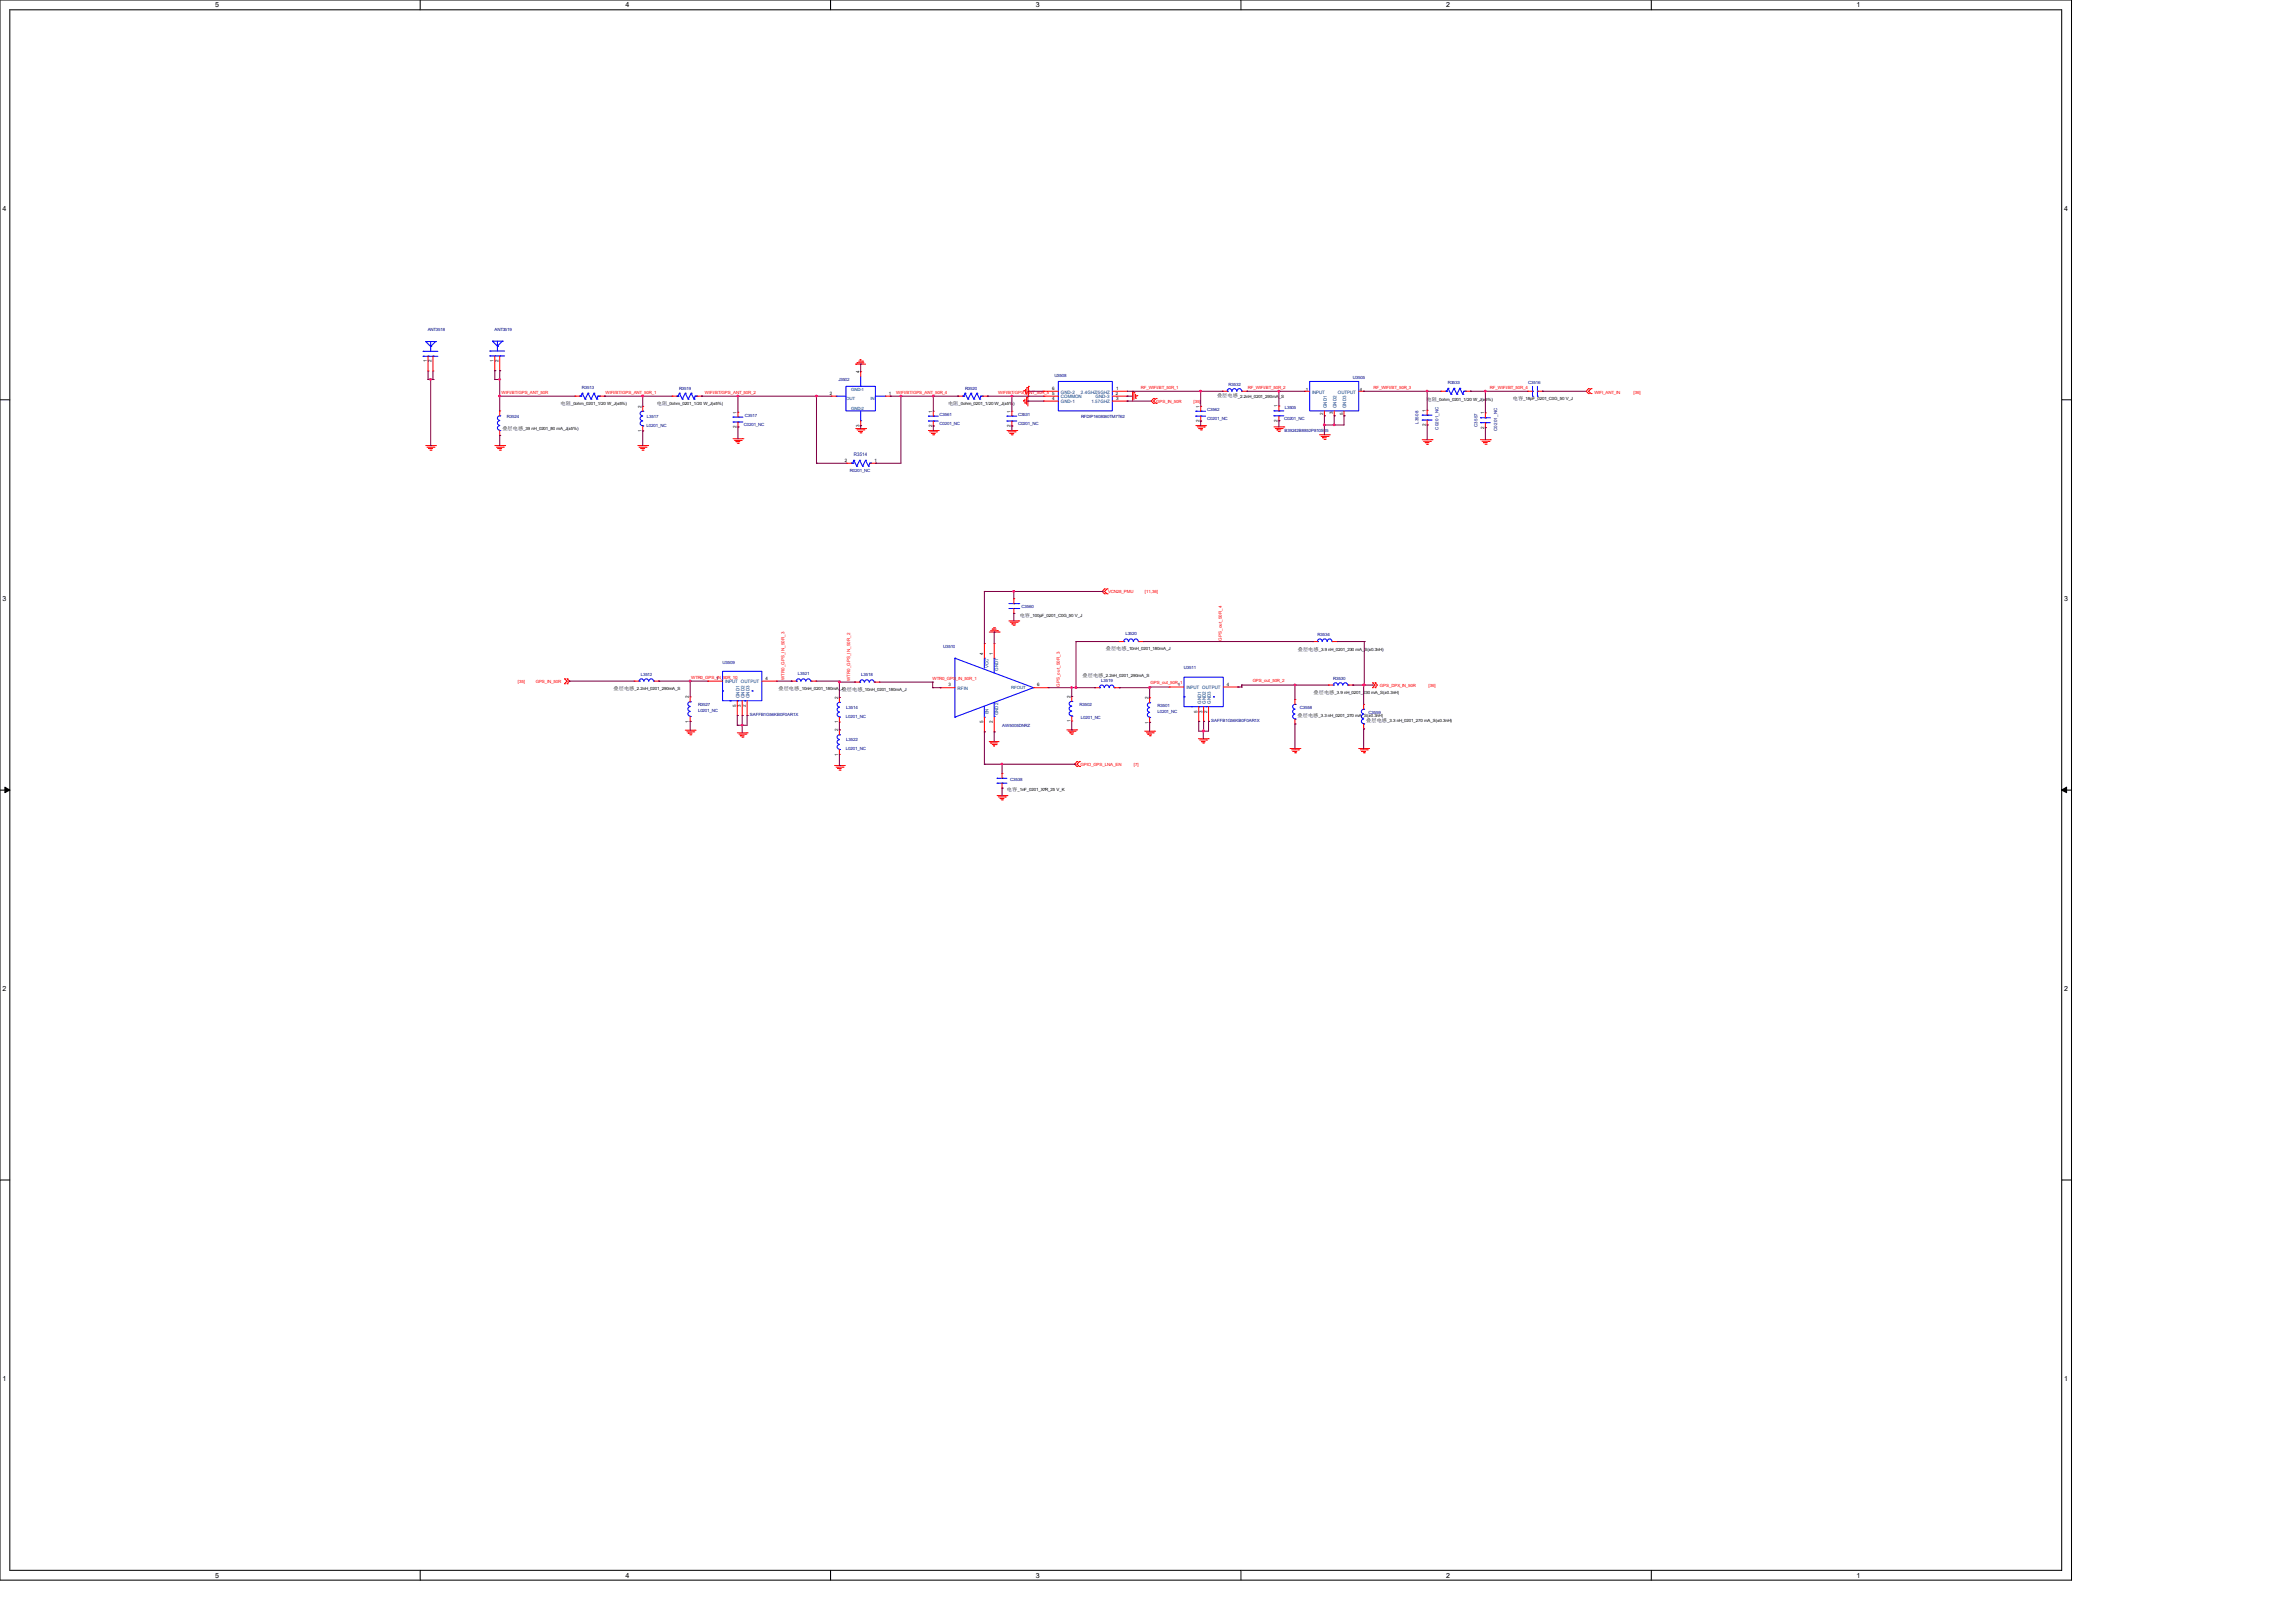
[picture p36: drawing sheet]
<svg xmlns="http://www.w3.org/2000/svg" width="297mm" height="210mm" viewBox="0 0 297 210" stroke-linecap="round" stroke-linejoin="round" font-family="sans-serif">
<defs><g id="words">
<g font-size=".9">
<text x="27.8" y=".9">5</text>
<text x="80.9" y=".9">4</text>
<text x="134" y=".9">3</text>
<text x="187.1" y=".9">2</text>
<text x="240.2" y=".9">1</text>
<text x=".3" y="27.3">4</text>
<text x="267" y="27.3">4</text>
<text x=".3" y="77.8">3</text>
<text x="267" y="77.8">3</text>
<text x=".3" y="128.3">2</text>
<text x="267" y="128.3">2</text>
<text x=".3" y="178.7">1</text>
<text x="267" y="178.7">1</text>
<text x="27.8" y="204.1">5</text>
<text x="80.9" y="204.1">4</text>
<text x="134" y="204.1">3</text>
<text x="187.1" y="204.1">2</text>
<text x="240.2" y="204.1">1</text>
</g>
<g font-size=".6">
<text x="55.2" y="46.9" transform="rotate(-90 55.2 46.9)">1</text>
<text x="55.8" y="46.9" transform="rotate(-90 55.8 46.9)">2</text>
<text x="63.8" y="46.9" transform="rotate(-90 63.8 46.9)">1</text>
<text x="64.5" y="46.9" transform="rotate(-90 64.5 46.9)">2</text>
<text x="72.5" y="52.5">电阻</text>
<text x="73.9" y="52.5">_0ohm_0201_1/20 W_J(±5%)</text>
<text x="83" y="52.7" transform="rotate(-90 83 52.7)">2</text>
<text x="85" y="52.5">电阻</text>
<text x="86.3" y="52.5">_0ohm_0201_1/20 W_J(±5%)</text>
<text x="95.3" y="53.5" transform="rotate(-90 95.3 53.5)">1</text>
<text x="107.4" y="51.1">2</text>
<text x="111.2" y="48.3" transform="rotate(-90 111.2 48.3)">4</text>
<text x="115" y="51.1">1</text>
<text x="120.6" y="53.4" transform="rotate(-90 120.6 53.4)">1</text>
<text x="122.6" y="52.5">电阻</text>
<text x="124" y="52.5">_0ohm_0201_1/20 W_J(±5%)</text>
<text x="130.7" y="53.4" transform="rotate(-90 130.7 53.4)">1</text>
<text x="136.1" y="51.7">4</text>
<text x="136.1" y="51.1">5</text>
<text x="136.1" y="50.5">6</text>
<text x="144.4" y="51.1">2</text>
<text x="144.4" y="51.7">3</text>
<text x="144.4" y="50.5">1</text>
<text x="155.2" y="52.7" transform="rotate(-90 155.2 52.7)">1</text>
<text x="157.4" y="51.4">叠层电感</text>
<text x="160.1" y="51.4">_2.2nH_0201_290mA_S</text>
<text x="165.3" y="52.7" transform="rotate(-90 165.3 52.7)">1</text>
<text x="168.9" y="50.5">1</text>
<text x="171.2" y="53.7" transform="rotate(-90 171.2 53.7)">2</text>
<text x="172.4" y="53.6" transform="rotate(-90 172.4 53.6)">3</text>
<text x="173.7" y="53.7" transform="rotate(-90 173.7 53.7)">5</text>
<text x="175.9" y="50.5">4</text>
<text x="184.4" y="53.3" transform="rotate(-90 184.4 53.3)">1</text>
<text x="184.5" y="51.9">电阻</text>
<text x="185.9" y="51.9">_0ohm_0201_1/20 W_J(±5%)</text>
<text x="192" y="53.6" transform="rotate(-90 192 53.6)">1</text>
<text x="195.7" y="51.8">电容</text>
<text x="197.1" y="51.8">_18pF_0201_C0G_50 V_J</text>
<text x="65" y="55.6">叠层电感</text>
<text x="67.7" y="55.6">_39 nH_0201_80 mA_J(±5%)</text>
<text x="83" y="55.9" transform="rotate(-90 83 55.9)">1</text>
<text x="95.3" y="55.4" transform="rotate(-90 95.3 55.4)">2</text>
<text x="109.3" y="59.8">2</text>
<text x="111.2" y="55.2" transform="rotate(-90 111.2 55.2)">3</text>
<text x="113.1" y="59.8">1</text>
<text x="120.6" y="55.3" transform="rotate(-90 120.6 55.3)">2</text>
<text x="130.7" y="55.3" transform="rotate(-90 130.7 55.3)">2</text>
<text x="155.2" y="54.7" transform="rotate(-90 155.2 54.7)">2</text>
<text x="165.3" y="54.6" transform="rotate(-90 165.3 54.6)">2</text>
<text x="184.4" y="55.2" transform="rotate(-90 184.4 55.2)">2</text>
<text x="192" y="55.5" transform="rotate(-90 192 55.5)">2</text>
<text x="131.9" y="79.8">电容</text>
<text x="133.3" y="79.8">_100pF_0201_C0G_50 V_J</text>
<text x="79.4" y="89.3">叠层电感</text>
<text x="82.1" y="89.3">_2.2nH_0201_290mA_S</text>
<text x="92.7" y="88">1</text>
<text x="99" y="88">4</text>
<text x="100.7" y="89.3">叠层电感</text>
<text x="103.4" y="89.3">_10nH_0201_180mA_J</text>
<text x="108.9" y="89.4">叠层电感</text>
<text x="111.6" y="89.4">_10nH_0201_180mA_J</text>
<text x="122.7" y="88.8">3</text>
<text x="127.2" y="84.7" transform="rotate(-90 127.2 84.7)">4</text>
<text x="128.4" y="84.7" transform="rotate(-90 128.4 84.7)">1</text>
<text x="134.2" y="88.8">6</text>
<text x="140" y="87.5">叠层电感</text>
<text x="142.7" y="87.6">_2.2nH_0201_290mA_S</text>
<text x="143" y="84.1">叠层电感</text>
<text x="145.7" y="84.1">_10nH_0201_180mA_J</text>
<text x="152.3" y="88.7">1</text>
<text x="158.7" y="88.7">4</text>
<text x="167.9" y="84.2">叠层电感</text>
<text x="169.9" y="89.8">叠层电感</text>
<text x="170.6" y="84.2">_3.9 nH_0201_230 mA_S(±0.3nH)</text>
<text x="172.6" y="89.8">_3.9 nH_0201_230 mA_S(±0.3nH)</text>
<text x="89.1" y="93.5" transform="rotate(-90 89.1 93.5)">1</text>
<text x="89.1" y="90.3" transform="rotate(-90 89.1 90.3)">2</text>
<text x="95.2" y="91.5" transform="rotate(-90 95.2 91.5)">5</text>
<text x="95.8" y="91.5" transform="rotate(-90 95.8 91.5)">3</text>
<text x="96.5" y="91.5" transform="rotate(-90 96.5 91.5)">2</text>
<text x="108.4" y="94.6" transform="rotate(-90 108.4 94.6)">2</text>
<text x="108.4" y="93.6" transform="rotate(-90 108.4 93.6)">1</text>
<text x="108.4" y="90.4" transform="rotate(-90 108.4 90.4)">2</text>
<text x="127.2" y="93.6" transform="rotate(-90 127.2 93.6)">5</text>
<text x="128.4" y="93.6" transform="rotate(-90 128.4 93.6)">2</text>
<text x="138.5" y="93.5" transform="rotate(-90 138.5 93.5)">1</text>
<text x="138.5" y="90.3" transform="rotate(-90 138.5 90.3)">2</text>
<text x="148.5" y="93.6" transform="rotate(-90 148.5 93.6)">1</text>
<text x="148.5" y="90.5" transform="rotate(-90 148.5 90.5)">2</text>
<text x="154.9" y="92.2" transform="rotate(-90 154.9 92.2)">5</text>
<text x="155.5" y="92.2" transform="rotate(-90 155.5 92.2)">3</text>
<text x="156.2" y="92.2" transform="rotate(-90 156.2 92.2)">2</text>
<text x="167.9" y="92.8">叠层电感</text>
<text x="170.6" y="92.8">_3.3 nH_0201_270 mA_S(±0.3nH)</text>
<text x="176.7" y="93.4">叠层电感</text>
<text x="179.4" y="93.4">_3.3 nH_0201_270 mA_S(±0.3nH)</text>
<text x="108.4" y="97.8" transform="rotate(-90 108.4 97.8)">1</text>
<text x="130.3" y="102.4">电容</text>
<text x="131.6" y="102.4">_1nF_0201_X7R_25 V_K</text>
</g>
<g font-size=".6" fill="#000080">
<text x="55.3" y="42.8">ANT3518</text>
<text x="64" y="42.8">ANT3519</text>
<text x="75.3" y="50.3">R3513</text>
<text x="87.8" y="50.4">R3519</text>
<text x="96.3" y="54">C3517</text>
<text x="108.5" y="49.3">J3502</text>
<text x="121.5" y="53.9">C3561</text>
<text x="124.8" y="50.5">R3520</text>
<text x="131.7" y="53.9">C3531</text>
<text x="136.4" y="48.8">U3508</text>
<text x="156.2" y="53.2">C3562</text>
<text x="158.9" y="49.9">R3532</text>
<text x="166.2" y="53">L3505</text>
<text x="175" y="49.1">U3505</text>
<text x="187.3" y="49.7">R3533</text>
<text x="197.7" y="49.7">C3516</text>
<text x="65.6" y="54.1">R3524</text>
<text x="83.6" y="55.3">L0201_NC</text>
<text x="83.7" y="54.1">L3517</text>
<text x="96.2" y="55.2">C0201_NC</text>
<text x="110.4" y="59">R3514</text>
<text x="121.5" y="55">C0201_NC</text>
<text x="131.7" y="55">C0201_NC</text>
<text x="139.8" y="54.1">RFDIP1608060TM7T62</text>
<text x="156.2" y="54.4">C0201_NC</text>
<text x="166.1" y="54.4">C0201_NC</text>
<text x="166.2" y="55.9">B39242B8852P810S05</text>
<text x="183.5" y="54.9" transform="rotate(-90 183.5 54.9)">L3508</text>
<text x="186.1" y="55.6" transform="rotate(-90 186.1 55.6)">C0201_NC</text>
<text x="191.1" y="55.2" transform="rotate(-90 191.1 55.2)">C3557</text>
<text x="193.7" y="55.8" transform="rotate(-90 193.7 55.8)">C0201_NC</text>
<text x="109.9" y="61.1">R0201_NC</text>
<text x="122" y="83.8">U3510</text>
<text x="132.2" y="78.7">C3560</text>
<text x="145.6" y="82.2">L3520</text>
<text x="170.4" y="82.3">R3534</text>
<text x="82.9" y="87.4">L3512</text>
<text x="93.5" y="85.9">U3509</text>
<text x="103.2" y="87.4">L3521</text>
<text x="111.4" y="87.5">L3518</text>
<text x="142.4" y="88.3">L3519</text>
<text x="153.2" y="86.6">U3511</text>
<text x="172.5" y="87.9">R3530</text>
<text x="90.3" y="91.4">R3527</text>
<text x="90.3" y="92.1">L0201_NC</text>
<text x="97" y="92.7">SAFFB1G56KB0F0AR1X</text>
<text x="109.4" y="92.9">L0201_NC</text>
<text x="109.5" y="91.7">L3514</text>
<text x="109.5" y="95.9">L3522</text>
<text x="129.7" y="94.1">AW5005DNRZ</text>
<text x="139.7" y="91.3">R3502</text>
<text x="139.8" y="93">L0201_NC</text>
<text x="149.7" y="91.5">R3501</text>
<text x="149.7" y="92.3">L0201_NC</text>
<text x="156.7" y="93.4">SAFFB1G56KB0F0AR1X</text>
<text x="168.1" y="91.7">C3558</text>
<text x="177" y="92.3">C3559</text>
<text x="109.4" y="97">L0201_NC</text>
<text x="130.7" y="101.1">C3538</text>
</g>
<g font-size=".6" fill="#f00">
<text x="64.9" y="50.9">WIFI/BT/GPS_ANT_50R</text>
<text x="78.3" y="50.9">WIFI/BT/GPS_ANT_50R_1</text>
<text x="91.2" y="50.9">WIFI/BT/GPS_ANT_50R_2</text>
<text x="115.9" y="50.9">WIFI/BT/GPS_ANT_50R_4</text>
<text x="129.1" y="50.9">WIFI/BT/GPS_ANT_50R_5</text>
<text x="147.6" y="50.3">RF_WIFI/BT_50R_1</text>
<text x="149.6" y="52.1">GPS_IN_50R</text>
<text x="154.4" y="52.1">[35]</text>
<text x="161.4" y="50.3">RF_WIFI/BT_50R_2</text>
<text x="177.7" y="50.3">RF_WIFI/BT_50R_3</text>
<text x="192.7" y="50.3">RF_WIFI/BT_50R_4</text>
<text x="206.2" y="50.9">WIFI_ANT_IN</text>
<text x="211.3" y="50.9">[36]</text>
<text x="143.3" y="76.8">VCN28_PMU</text>
<text x="148.1" y="76.8">[11,36]</text>
<text x="158" y="82.9" transform="rotate(-90 158 82.9)">GPS_out_50R_4</text>
<text x="67" y="88.4">[35]</text>
<text x="69.3" y="88.4">GPS_IN_50R</text>
<text x="89.4" y="87.8">WTR0_GPS_IN_50R_10</text>
<text x="101.5" y="88" transform="rotate(-90 101.5 88)">WTR0_GPS_IN_50R_3</text>
<text x="110" y="88.1" transform="rotate(-90 110 88.1)">WTR0_GPS_IN_50R_2</text>
<text x="120.6" y="87.9">WTR0_GPS_IN_50R_1</text>
<text x="137.1" y="88.9" transform="rotate(-90 137.1 88.9)">GPS_out_50R_3</text>
<text x="148.8" y="88.6">GPS_out_50R_1</text>
<text x="162" y="88.3">GPS_out_50R_2</text>
<text x="178.5" y="88.9">GPS_DPX_IN_50R</text>
<text x="184.8" y="88.9">[36]</text>
<text x="139.8" y="99.1">GPIO_GPS_LNA_EN</text>
<text x="146.7" y="99.1">[7]</text>
</g>
<g font-size=".6" fill="#004080">
<text x="109.5" y="51.8">OUT</text>
<text x="110.1" y="53.1">GND-2</text>
<text x="110.1" y="50.5">GND-1</text>
<text x="112.6" y="51.8">IN</text>
<text x="137.2" y="52.2">GND-1</text>
<text x="137.2" y="51.6">COMMON</text>
<text x="137.2" y="50.9">GND-2</text>
<text x="139.8" y="50.9">2.4GHZ/5GHZ</text>
<text x="141.2" y="52.2">1.57GHZ</text>
<text x="141.7" y="51.6">GND-3</text>
<text x="169.8" y="50.9">INPUT</text>
<text x="171.6" y="52.8" transform="rotate(-90 171.6 52.8)">GND1</text>
<text x="172.9" y="52.8" transform="rotate(-90 172.9 52.8)">GND2</text>
<text x="173.1" y="50.9">OUTPUT</text>
<text x="174.2" y="52.8" transform="rotate(-90 174.2 52.8)">GND3</text>
<text x="93.8" y="88.4">INPUT OUTPUT</text>
<text x="123.9" y="89.3">RFIN</text>
<text x="127.9" y="86.5" transform="rotate(-90 127.9 86.5)">VCC</text>
<text x="129.1" y="86.8" transform="rotate(-90 129.1 86.8)">GND1</text>
<text x="130.8" y="89.2">RFOUT</text>
<text x="153.5" y="89.2">INPUT OUTPUT</text>
<text x="95.7" y="90.3" transform="rotate(-90 95.7 90.3)">GND1</text>
<text x="96.3" y="90.3" transform="rotate(-90 96.3 90.3)">GND2</text>
<text x="96.9" y="90.3" transform="rotate(-90 96.9 90.3)">GND3</text>
<text x="127.9" y="92.5" transform="rotate(-90 127.9 92.5)">EN</text>
<text x="129.1" y="92.6" transform="rotate(-90 129.1 92.6)">GND2</text>
<text x="155.4" y="91.1" transform="rotate(-90 155.4 91.1)">GND1</text>
<text x="156" y="91.1" transform="rotate(-90 156 91.1)">GND2</text>
<text x="156.6" y="91.1" transform="rotate(-90 156.6 91.1)">GND3</text>
</g>
</g></defs>
<path d="M0 0h268v204.5h-268zM1.3 1.3h265.4v201.9h-265.4z" fill="none" stroke="#000" stroke-width=".13"/>
<g fill="#fff">
<path d="M27.8 .1h.5v1h-.5z"/>
<path d="M27.8 203.3h.5v1h-.5z"/>
</g>
<path d="M54.4 0v1.3M54.4 203.2v1.3" fill="none" stroke="#000" stroke-width=".13"/>
<g fill="#fff">
<path d="M80.9 .1h.5v1h-.5z"/>
<path d="M80.9 203.3h.5v1h-.5z"/>
</g>
<path d="M107.4 0v1.3M107.4 203.2v1.3" fill="none" stroke="#000" stroke-width=".13"/>
<g fill="#fff">
<path d="M134 .1h.5v1h-.5z"/>
<path d="M134 203.3h.5v1h-.5z"/>
</g>
<path d="M160.5 0v1.3M160.5 203.2v1.3" fill="none" stroke="#000" stroke-width=".13"/>
<g fill="#fff">
<path d="M187.1 .1h.5v1h-.5z"/>
<path d="M187.1 203.3h.5v1h-.5z"/>
</g>
<path d="M213.6 0v1.3M213.6 203.2v1.3" fill="none" stroke="#000" stroke-width=".13"/>
<g fill="#fff">
<path d="M240.2 .1h.5v1h-.5z"/>
<path d="M240.2 203.3h.5v1h-.5z"/>
<path d="M.3 26.5h.5v1h-.5z"/>
<path d="M267 26.5h.5v1h-.5z"/>
<path d="M.3 77h.5v1h-.5z"/>
<path d="M267 77h.5v1h-.5z"/>
</g>
<path d="M0 51.7h1.3M266.7 51.7h1.3" fill="none" stroke="#000" stroke-width=".13"/>
<g fill="#fff">
<path d="M.3 127.5h.5v1h-.5z"/>
<path d="M267 127.5h.5v1h-.5z"/>
</g>
<path d="M0 102.2h1.3M266.7 102.2h1.3" fill="none" stroke="#000" stroke-width=".13"/>
<path d="M.6 101.9l.7 .3-.7 .4zM266.7 102.2l.6-.3v.7z" fill="#000" stroke="#000" stroke-width=".13"/>
<g fill="#fff">
<path d="M.3 177.9h.5v1h-.5z"/>
<path d="M267 177.9h.5v1h-.5z"/>
</g>
<path d="M0 152.7h1.3M266.7 152.7h1.3" fill="none" stroke="#000" stroke-width=".13"/>
<g fill="none" stroke="#f00" stroke-width=".13">
<path d="M55.1 57.7h1.2M55.2 57.9h.9M55.4 48h.1M55.4 46.1v1.9M55.5 58h.1M55.5 58h.5M55.6 58.3h.2M55.8 58.3h.1M56 48h.1M56 46.1v1.9M56.1 57.9h.1M56.3 57.7h.1"/>
<path d="M64 57.7h1.3M64 48h.1M64 46.1v1.9M64.2 57.9h.9M64.4 58h.1M64.4 58h.5M64.6 58.3h.1M64.6 56.3h.1M64.6 53.2h.1M64.6 53.2v.6M64.6 55.7v.6M64.6 48h.1"/>
<path d="M64.6 46.1v1.9M64.7 58.3h.1M65.1 57.9h.1M65.3 57.7h.1M74.4 51.3h.1M74.4 51.3h.6M77.6 51.3h.6M78.2 51.3h.1M82.5 57.7h1.3M82.7 57.9h.9M82.9 58h.5M82.9 58h.1"/>
<path d="M83.1 58.3h.1M83.1 55.8h.1M83.1 52.6h.1M83.1 52.6v.6M83.1 55.1v.7M83.2 58.3h.1M83.6 57.9h.1M83.8 57.7h.1M87 51.3h.1M87 51.3h.6M90.1 51.3h.7M90.8 51.3h.1"/>
<path d="M94.8 56.8h1.3M95 57h.9M95.2 57.2h.1M95.2 57.2h.5M95.4 57.4h.1M95.5 53.3h.1M95.5 55.2h.1M95.5 53.3v.7M95.5 54.6v.6M95.5 57.4h.1M95.9 57h.1M96.1 56.8h.1"/>
<path d="M107.5 51.3h.1M107.5 51.3h.7M109.5 59.9h.6M109.5 59.9h.1M110.7 47.1h.1M110.7 55.5h1.3M110.7 47.1h1.3M110.9 46.9h.9M110.9 46.9h.1M110.9 55.6h.9M111.1 55.8h.1M111.1 46.7h.5"/>
<path d="M111.1 55.8h.5M111.3 46.6h.1M111.3 56h.1M111.3 55.1h.1M111.3 48.1h.1M111.3 48.1v.6M111.3 54.4v.7M111.4 56h.1M111.6 46.7h.1M111.8 55.6h.1M112 55.5h.1M112.6 59.9h.7"/>
<path d="M113.3 59.9h.1M114.5 51.3h.6M115.1 51.3h.1M120.1 55.7h1.3M120.3 55.9h.9M120.5 56.1h.1M120.5 56.1h.5M120.6 56.3h.2M120.7 53.2h.1M120.7 55.1h.1M120.7 53.2v.6M120.7 54.5v.6"/>
<path d="M120.8 56.3h.1M121.2 55.9h.1M121.4 55.7h.1M123.9 51.3h.1M123.9 51.3h.6M127.1 51.3h.6M127.7 51.3h.1M130.3 55.7h1.2M130.4 55.9h.9M130.6 56.1h.1M130.6 56.1h.5M130.8 56.3h.1"/>
<path d="M130.9 53.2h.1M130.9 55.1h.1M130.9 53.2v.6M130.9 54.5v.6M130.9 56.3h.1M131.3 55.9h.1M131.5 55.7h.1M132.4 51.8h.1M132.4 51.8v.1M132.5 50.5h.1M132.5 50.5v.2M132.6 52.2h.1"/>
<path d="M132.6 51.6v.6M132.7 50.9h.1M132.7 50.4v.5M132.8 51.4h.1M132.8 51.4v.9M132.8 50.2h.1M132.8 50.2v.9M133 51.3h.1M133 51.3v1.2M133.1 50h.1M133.1 50v1.3M135 50.6h1.9"/>
<path d="M135 51.3h1.9M135 51.9h1.9M135 51.9h.1M135 51.3h.1M135 50.6h.1M143.9 50.6h1.9M143.9 51.3h1.9M143.9 51.9h1.9M145.8 50.6h.1M145.8 51.3h.1M145.8 51.9h.1M146.5 50.6h.1"/>
<path d="M146.5 50.6v1.3M146.7 50.8h.1M146.7 50.8v.9M146.9 51.5h.1M146.9 51v.5M147.1 51.2h.1M147.1 51.2v.1M149.2 52.2h.1M149.2 51.6h.1M149.2 51.6l-.3 .3 .3 .3M149.6 51.6h.1M149.6 52.2h.1"/>
<path d="M149.6 51.6l-.4 .3 .4 .3M154.7 55.1h1.3M154.9 55.2h.9M155.1 55.5h.1M155.1 55.5h.5M155.3 55.6h.1M155.3 52.6h.1M155.3 54.5h.1M155.3 52.6v.6M155.3 53.8v.7M155.4 55.6h.1M155.8 55.2h.1"/>
<path d="M156 55.1h.1M158.1 50.6h.6M158.1 50.6h.1M160.7 50.6h.6M161.3 50.6h.1M164.8 55.2h1.3M165 55.5h.9M165.2 55.6h.1M165.2 55.6h.5M165.4 55.8h.1M165.4 52.5h.1M165.4 54.4h.1"/>
<path d="M165.4 52.5v.7M165.4 53.8v.6M165.5 55.8h.1M165.9 55.5h.1M166.1 55.2h.1M168.8 50.6h.6M168.8 50.6h.1M170.7 56.3h1.3M170.9 56.5h.9M171.1 56.6h.5M171.1 56.6h.1M171.3 56.9h.1"/>
<path d="M171.3 53.8h.1M171.3 53.2v.6M171.4 56.9h.1M171.8 56.5h.1M172 56.3h.1M172.6 53.8h.1M172.6 53.2v.6M173.9 53.8h.1M173.9 53.2v.6M175.8 50.6h.6M176.4 50.6h.1M184 56.9h1.3"/>
<path d="M184.1 57.1h.9M184.4 57.3h.1M184.4 57.3h.5M184.5 57.5h.2M184.6 53.1h.1M184.6 55h.1M184.6 53.1v.6M184.6 54.4v.6M184.7 57.5h.1M185 57.1h.1M185.3 56.9h.1M186.4 50.6h.6"/>
<path d="M186.4 50.6h.1M189.6 50.6h.6M190.2 50.6h.1M191.5 56.9h1.3M191.7 57.1h.9M191.9 57.3h.1M191.9 57.3h.5M192.1 57.5h.1M192.2 53.4h.1M192.2 55.3h.1M192.2 53.4v.7M192.2 54.7v.6"/>
<path d="M192.2 57.5h.1M192.6 57.1h.1M192.8 56.9h.1M197.6 50.6h.1M197.6 50.6h.6M198.9 50.6h.6M199.5 50.6h.1M205.5 50.3h.1M205.5 50.9h.1M205.5 50.3l-.3 .3 .3 .3M205.8 50.3l-.3 .3 .3 .3M205.8 50.9h.1"/>
<path d="M205.8 50.3h.1M131.1 79.4h.1M131.1 77.5h.1M131.1 77.5v.6M131.1 78.7v.7M142.9 76.2h.1M142.9 76.8h.1M142.9 76.2l-.3 .3 .3 .3M143.2 76.8h.1M143.2 76.2h.1M143.2 76.2l-.3 .3 .3 .3M73 88.5h.1"/>
<path d="M73 87.8h.1M73 87.8l.4 .3-.4 .4M73.4 87.8l.3 .3-.3 .4M73.4 87.8h.1M73.4 88.5h.1M82 88.1h.1M82 88.1h.7M84.6 88.1h.6M85.2 88.1h.1M88.6 94.5h1.3M88.9 94.7h.8M89 94.9h.1"/>
<path d="M89 94.9h.5M89.2 95.1h.2M89.3 93.3h.1M89.3 90.2h.1M89.3 90.2v.6M89.3 92.7v.6M89.4 95.1h.1M89.7 94.7h.1M89.9 94.5h.1M91.6 88.1h1.9M91.6 88.1h.1M95.4 92.6h.1"/>
<path d="M95.4 94.8h1.2M95.4 90.7v1.9M95.6 95h.9M95.8 95.2h.1M95.8 95.2h.5M96 95.4h.1M96 92.6h.1M96 90.7v1.9M96.1 95.4h.1M96.5 95h.1M96.6 94.8h.1M96.6 92.6h.1"/>
<path d="M96.6 90.7v1.9M98.6 88.1h1.9M100.5 88.1h.1M102.4 88.1h.6M102.4 88.1h.1M104.9 88.1h.6M105.5 88.1h.1M107.9 99.1h1.3M108.2 99.3h.9M108.3 99.4h.1M108.3 99.4h.5M108.5 99.7h.2"/>
<path d="M108.6 93.4h.1M108.6 90.3h.1M108.6 97.6h.1M108.6 94.4h.1M108.6 90.3v.6M108.6 92.8v.6M108.6 94.4v.7M108.6 97v.6M108.7 99.7h.1M109.1 99.3h.1M109.2 99.1h.1M110.6 88.3h.6"/>
<path d="M110.6 88.3h.1M113.1 88.3h.6M113.7 88.3h.1M121.6 89h1.9M121.6 89h.1M127.3 83.3h.1M127.3 94.7h.1M127.3 83.3v1.9M127.3 92.8v1.9M128 96h1.2M128 96h.1M128 81.8h1.2"/>
<path d="M128.1 96.1h.1M128.1 81.6h.9M128.1 96.1h.9M128.4 81.4h.1M128.4 96.4h.5M128.4 81.4h.5M128.5 96.5h.2M128.5 96.5h.1M128.5 81.2h.2M128.6 83.3h.1M128.6 94.7h.1M128.6 83.3v1.9"/>
<path d="M128.6 92.8v1.9M128.7 81.2h.1M128.9 96.4h.1M129 81.6h.1M129.2 81.8h.1M130.5 80.3h1.3M130.7 80.5h.9M130.9 80.7h.1M130.9 80.7h.5M131.1 80.9h.1M131.2 80.9h.1M131.6 80.5h.1"/>
<path d="M131.8 80.3h.1M133.7 89h1.9M135.6 89h.1M138 94.4h1.3M138.2 94.6h.9M138.4 94.8h.1M138.4 94.8h.5M138.6 95h.1M138.6 93.3h.1M138.6 90.1h.1M138.6 90.1v.7M138.6 92.7v.6"/>
<path d="M138.7 95h.1M139.1 94.6h.1M139.3 94.4h.1M139.3 98.6l-.3 .3 .3 .3M139.3 98.6h.1M139.3 99.2h.1M139.7 99.2h.1M139.7 98.6h.1M139.7 98.6l-.4 .3 .4 .3M141.6 89h.1M141.6 89h.6M144.1 89h.7"/>
<path d="M144.7 83h.7M144.7 83h.1M144.8 89h.1M147.3 83h.6M147.9 83h.1M148.1 94.6h1.3M148.3 94.8h.9M148.5 95h.1M148.5 95h.5M148.7 95.2h.1M148.7 93.5h.1M148.7 90.3h.1"/>
<path d="M148.7 90.3v.6M148.7 92.8v.7M148.8 95.2h.1M149.2 94.8h.1M149.4 94.6h.1M151.3 88.9h1.9M151.3 88.9h.1M155 95.6h1.3M155.1 93.3h.1M155.1 91.4v1.9M155.2 95.8h.9M155.4 96h.1"/>
<path d="M155.4 96h.5M155.6 96.1h.1M155.7 96.1h.1M155.7 93.3h.1M155.7 91.4v1.9M156.1 95.8h.1M156.3 95.6h.1M156.3 93.3h.1M156.3 91.4v1.9M158.2 88.9h1.9M160.1 88.9h.1M166.9 96.9h1.2"/>
<path d="M167.1 97h.9M167.3 97.2h.1M167.3 97.2h.5M167.5 97.4h.1M167.5 93.7h.1M167.5 90.5h.1M167.5 90.5v.6M167.5 93v.7M167.6 97.4h.1M168 97h.1M168.1 96.9h.1M169.8 83h.6"/>
<path d="M169.8 83h.1M171.8 88.6h.1M171.8 88.6h.7M172.3 83h.7M173 83h.1M174.4 88.6h.6M175 88.6h.1M175.8 96.9h1.2M176 97h.9M176.1 97.2h.1M176.1 97.2h.6M176.4 97.4h.1"/>
<path d="M176.4 94.3h.1M176.4 91.1h.1M176.4 91.1v.7M176.4 93.7v.6M176.5 97.4h.1M176.9 97h.1M177 96.9h.1M177.5 88.3l.4 .3-.4 .4M177.5 88.3h.1M177.5 89h.1M177.9 88.3l.3 .3-.3 .4M177.9 88.3h.1"/>
<path d="M177.9 89h.1M129 103h1.3M129.2 103.1h.8M129.4 103.3h.1M129.4 103.3h.5M129.5 103.5h.2M129.6 100.1h.1M129.6 102h.1M129.6 100.1v.6M129.6 101.3v.7M129.7 103.5h.1M130 103.1h.1"/>
<path d="M130.3 103h.1"/>
</g>
<g fill="none" stroke="#00f" stroke-width=".13">
<path d="M54.7 45.5h1.9M54.7 46.1h1.9M54.7 45.5h.1M54.7 46.1h.1M55.1 44.2h.1M55.1 44.2l.6 .6M55.1 44.2h1.2M55.4 46.1h.1M55.7 44.8h.1M55.7 44.2v1.3M56 46.1h.1M56.3 44.2l-.6 .6"/>
<path d="M56.3 44.2h.1M63.4 45.4h1.9M63.4 46.1h1.9M63.4 45.4h.1M63.4 46.1h.1M63.7 44.2h1.3M63.7 44.2h.1M63.7 44.2l.6 .6M64 46.1h.1M64.3 44.8h.1M64.3 44.2v1.2M64.6 53.8h.1"/>
<path d="M64.6 55.7h.1M64.6 55.1a.3 .3 0 0 0-.3 .3 .3 .3 0 0 0 .3 .3M64.6 54.4a.3 .3 0 0 0-.3 .3 .3 .3 0 0 0 .3 .3M64.6 53.8a.3 .3 0 0 0-.3 .3 .3 .3 0 0 0 .3 .3M64.6 46.1h.1M65 44.2l-.7 .6M65 44.2h.1M75 51.3h.1M75.1 51.3h.1M75.3 50.9h.1M75.3 50.9l-.2 .4M75.3 50.9l.4 .7"/>
<path d="M75.7 51.6h.1M76.1 50.9h.1M76.1 50.9l-.4 .7M76.1 50.9l.4 .7M76.5 51.6h.1M76.8 50.9h.1M76.8 50.9l-.3 .7M76.8 50.9l.4 .7M77.2 51.6h.1M77.3 51.3h.3M77.3 51.3h.1M77.3 51.3l-.1 .3"/>
<path d="M77.6 51.3h.1M83.1 53.2h.1M83.1 55.1h.1M83.1 54.5a.3 .3 0 0 0-.3 .3 .3 .3 0 0 0 .3 .3M83.1 53.9a.3 .3 0 0 0-.3 .2 .3 .3 0 0 0 .3 .3M83.1 53.2a.3 .3 0 0 0-.3 .3 .3 .3 0 0 0 .3 .3M87.6 51.3h.1M87.7 51.3h.1M87.9 50.9h.1M87.9 50.9l-.2 .4M87.9 50.9l.4 .7M88.3 51.6h.1"/>
<path d="M88.6 50.9h.1M88.6 50.9l-.3 .7M88.6 50.9l.4 .7M89 51.6h.1M89.4 50.9h.1M89.4 50.9l-.4 .7M89.4 50.9l.4 .7M89.8 51.6h.1M89.9 51.3h.2M89.9 51.3h.1M89.9 51.3l-.1 .3M90.1 51.3h.1"/>
<path d="M94.8 54h.1M94.8 54.6h.1M94.8 54h1.3M94.8 54.6h1.3M95.5 54h.1M95.5 54.6h.1M108.2 51.3h.1M108.2 51.3h1.2M109.4 50h3.8v3.2h-3.8zM110.1 59.9h.1M110.1 59.9h.2M110.3 59.9h.1"/>
<path d="M110.4 59.6h.1M110.4 59.6l.4 .7M110.4 59.6l-.1 .3M111.2 59.6h.1M111.2 59.6l.4 .7M111.2 59.6l-.4 .7M111.3 54.4h.1M111.3 50h.1M111.3 48.7v1.3M111.3 53.2v1.2M112 59.6h.1M112 59.6l.4 .7"/>
<path d="M112 59.6l-.4 .7M112.5 59.9h.1M112.5 59.9l-.1 .4M112.6 59.9h.1M113.2 51.3h1.3M114.5 51.3h.1M120.1 53.8h.1M120.1 54.5h.1M120.1 53.8h1.3M120.1 54.5h1.3M120.7 53.8h.1M120.7 54.5h.1"/>
<path d="M124.5 51.3h.2M124.5 51.3h.1M124.7 51.3h.1M124.8 50.9l.4 .7M124.8 50.9h.1M124.8 50.9l-.1 .4M125.2 51.6h.1M125.6 50.9l.4 .7M125.6 50.9h.1M125.6 50.9l-.4 .7M126 51.6h.1M126.4 50.9l.3 .7"/>
<path d="M126.4 50.9h.1M126.4 50.9l-.4 .7M126.7 51.6h.1M126.9 51.3h.2M126.9 51.3h.1M126.9 51.3l-.2 .3M127.1 51.3h.1M130.3 53.8h.1M130.3 54.5h.1M130.3 53.8h1.2M130.3 54.5h1.2M130.9 53.8h.1"/>
<path d="M130.9 54.5h.1M136.9 49.4h7v3.8h-7zM154.7 53.8h1.3M154.7 53.2h1.3M154.7 53.2h.1M154.7 53.8h.1M155.3 53.2h.1M155.3 53.8h.1M158.7 50.6h.1M159.3 50.6a.3 .3 0 0 0-.3-.3 .3 .3 0 0 0-.2 .3M160 50.6a.3 .3 0 0 0-.3-.3 .3 .3 0 0 0-.3 .3M160.6 50.6a.3 .3 0 0 0-.3-.3 .3 .3 0 0 0-.3 .3"/>
<path d="M160.7 50.6h.1M164.8 53.2h.1M164.8 53.8h.1M164.8 53.2h1.3M164.8 53.8h1.3M165.4 53.2h.1M165.4 53.8h.1M169.4 49.4h6.4v3.8h-6.4zM184 53.7h1.3M184 54.4h1.3M184 53.7h.1M184 54.4h.1"/>
<path d="M184.6 53.7h.1M184.6 54.4h.1M187 50.6h.1M187 50.6h.2M187.2 50.6h.1M187.3 50.2h.1M187.3 50.2l-.1 .4M187.3 50.2l.4 .8M187.7 51h.1M188.1 50.2h.1M188.1 50.2l-.4 .8M188.1 50.2l.4 .8"/>
<path d="M188.5 51h.1M188.8 50.2h.1M188.8 50.2l-.3 .8M188.8 50.2l.4 .8M189.2 51h.1M189.4 50.6h.2M189.4 50.6h.1M189.4 50.6l-.2 .4M189.6 50.6h.1M191.5 54.1h1.3M191.5 54.7h1.3M191.5 54.1h.1"/>
<path d="M191.5 54.7h.1M192.2 54.1h.1M192.2 54.7h.1M198.2 50.6h.1M198.2 51.3h.1M198.2 50v1.3M198.9 51.3h.1M198.9 50.6h.1M198.9 50v1.3M110.8 60.3h.1M111.6 60.3h.1M112.4 60.3h.1"/>
<path d="M130.5 78.7h1.3M130.5 78.1h1.3M131.1 78.7h.1M131.1 78.1h.1M131.8 78.7h.1M131.8 78.1h.1M82.7 88.1a.3 .3 0 0 1 .3-.3 .3 .3 0 0 1 .3 .3M82.7 88.1h.1M83.3 88.1a.3 .3 0 0 1 .3-.3 .3 .3 0 0 1 .3 .3M83.9 88.1a.3 .3 0 0 1 .3-.3 .3 .3 0 0 1 .3 .3M84.6 88.1h.1M89.3 90.8h.1"/>
<path d="M89.3 92.7h.1M89.3 92.1a.3 .3 0 0 0-.3 .3 .3 .3 0 0 0 .3 .3M89.3 91.4a.3 .3 0 0 0-.3 .3 .3 .3 0 0 0 .3 .3M89.3 90.8a.3 .3 0 0 0-.3 .3 .3 .3 0 0 0 .3 .3M93.5 86.9h5.1v3.8h-5.1zM93.5 89.4h.1M94.4 90.7h.1M95.4 90.7h.1M96.4 90.7h.1M97.3 89.4h.1M103 88.1h.1M103 88.1a.3 .3 0 0 1 .3-.3 .3 .3 0 0 1 .3 .3"/>
<path d="M103.6 88.1a.3 .3 0 0 1 .3-.3 .3 .3 0 0 1 .3 .3M104.3 88.1a.3 .3 0 0 1 .3-.3 .3 .3 0 0 1 .3 .3M104.9 88.1h.1M108.6 90.9h.1M108.6 92.8h.1M108.6 92.2a.3 .3 0 0 0-.3 .3 .3 .3 0 0 0 .3 .3M108.6 91.5a.3 .3 0 0 0-.3 .3 .3 .3 0 0 0 .3 .3M108.6 90.9a.3 .3 0 0 0-.3 .3 .3 .3 0 0 0 .3 .3M108.6 95.1h.1M108.6 97h.1M108.6 96.4a.3 .3 0 0 0-.3 .2 .3 .3 0 0 0 .3 .3M108.6 95.7a.3 .3 0 0 0-.3 .3 .3 .3 0 0 0 .3 .3"/>
<path d="M108.6 95.1a.3 .3 0 0 0-.3 .3 .3 .3 0 0 0 .3 .3M111.2 88.3h.1M111.2 88.3a.3 .3 0 0 1 .3-.3 .3 .3 0 0 1 .3 .3M111.8 88.3a.3 .3 0 0 1 .3-.3 .3 .3 0 0 1 .3 .3M112.5 88.3a.3 .3 0 0 1 .3-.3 .3 .3 0 0 1 .3 .3M113.1 88.3h.1M123.5 85.2h.1M123.5 92.8h.1M123.5 85.2v7.6M123.5 85.2l10.2 3.8M127.3 92.8h.1M127.3 85.2h.1"/>
<path d="M127.3 85.2v1.2M127.3 91.4v1.4M128.6 92.7h.1M128.6 85.2h.1M128.6 85.2v1.9M128.6 90.9v1.8M133.7 89h.1M133.7 89l-10.2 3.8M138.6 90.8h.1M138.6 92.7h.1M138.6 92a.3 .3 0 0 0-.3 .3 .3 .3 0 0 0 .3 .3M138.6 91.4a.3 .3 0 0 0-.3 .3 .3 .3 0 0 0 .3 .3"/>
<path d="M138.6 90.8a.3 .3 0 0 0-.3 .3 .3 .3 0 0 0 .3 .3M142.2 89h.1M142.8 89a.3 .3 0 0 0-.3-.4 .3 .3 0 0 0-.3 .4M143.5 89a.3 .3 0 0 0-.3-.4 .3 .3 0 0 0-.3 .4M144.1 89a.3 .3 0 0 0-.3-.4 .3 .3 0 0 0-.3 .4M144.1 89h.1M145.4 83h.1M146 83a.3 .3 0 0 0-.3-.3 .3 .3 0 0 0-.3 .3M146.6 83a.3 .3 0 0 0-.3-.3 .3 .3 0 0 0-.3 .3M147.2 83a.3 .3 0 0 0-.3-.3 .3 .3 0 0 0-.3 .3M147.3 83h.1M148.7 90.9h.1"/>
<path d="M148.7 92.8h.1M148.7 92.2a.3 .3 0 0 0-.3 .3 .3 .3 0 0 0 .3 .3M148.7 91.6a.3 .3 0 0 0-.3 .3 .3 .3 0 0 0 .3 .3M148.7 90.9a.3 .3 0 0 0-.3 .3 .3 .3 0 0 0 .3 .3M153.2 87.6h5v3.8h-5zM153.2 90.2h.1M154.1 91.4h.1M155.1 91.4h.1M156 91.4h.1M157 90.2h.1M167.5 91.1h.1M167.5 93h.1"/>
<path d="M167.5 92.4a.3 .3 0 0 0-.3 .3 .3 .3 0 0 0 .3 .3M167.5 91.8a.3 .3 0 0 0-.3 .3 .3 .3 0 0 0 .3 .3M167.5 91.1a.3 .3 0 0 0-.3 .3 .3 .3 0 0 0 .3 .3M170.4 83h.1M171 83a.3 .3 0 0 0-.3-.3 .3 .3 0 0 0-.3 .3M171.7 83a.3 .3 0 0 0-.3-.3 .3 .3 0 0 0-.3 .3M172.3 83a.3 .3 0 0 0-.3-.3 .3 .3 0 0 0-.3 .3M172.3 83h.1M172.5 88.6a.3 .3 0 0 1 .3-.3 .3 .3 0 0 1 .3 .3M172.5 88.6h.1M173.1 88.6a.3 .3 0 0 1 .3-.3 .3 .3 0 0 1 .3 .3M173.7 88.6a.3 .3 0 0 1 .3-.3 .3 .3 0 0 1 .3 .3"/>
<path d="M174.4 88.6h.1M176.4 93a.3 .3 0 0 0-.3 .3 .3 .3 0 0 0 .3 .3M176.4 92.4a.3 .3 0 0 0-.3 .3 .3 .3 0 0 0 .3 .3M176.4 91.8a.3 .3 0 0 0-.3 .3 .3 .3 0 0 0 .3 .3M176.4 91.8h.1M176.4 93.7h.1M129 100.7h1.3M129 101.3h1.3M129 100.7h.1M129 101.3h.1M129.6 100.7h.1M129.6 101.3h.1"/>
</g>
<g fill="none" stroke="#800040" stroke-width=".13">
<path d="M55.4 49.1h.6M55.4 49.1h.1M55.4 48v1.1M55.7 57.7h.1M55.7 49.1v8.6M56 49.1h.1M56 48v1.1M64 48h.1M64 49.1h.1M64 48v1.1M64 49.1h.6M64.6 56.3h.1"/>
<path d="M64.6 56.3v1.4M64.6 48h.1M64.6 49.1h.1M64.6 48v5.2M64.6 51.3h9.8M64.6 51.3h.1M78.2 51.3h8.8M78.2 51.3h.1M83.1 55.8h.1M83.1 55.8v1.9M83.1 51.3h.1M83.1 51.3v1.3"/>
<path d="M90.8 51.3h.1M90.8 51.3h16.7M95.5 55.2h.1M95.5 55.2v1.6M95.5 51.3h.1M95.5 51.3v2M105.6 59.9h.1M105.6 59.9h3.9M105.6 51.3h.1M105.6 51.3v8.6M111.3 47.1h.1M111.3 47.1v1"/>
<path d="M111.3 55.1h.1M111.3 55.1v.4M113.3 59.9h.1M115.1 51.3h8.8M115.1 51.3h.1M116.5 51.3h.1M116.5 51.3v8.6h-3.2M120.7 55.1h.1M120.7 51.3v1.9M120.7 55.1v.6M120.7 51.3h.1M123.9 51.3h.1"/>
<path d="M127.7 51.3h.1M127.7 51.3h7.3M130.9 51.3h.1M130.9 55.1h.1M130.9 51.3v1.9M130.9 55.1v.6M133 51.9h2M133 51.9h.1M133.1 50.6h1.9M133.1 50.6h.1M145.8 50.6h12.3M145.8 51.3h.1"/>
<path d="M145.8 51.9h.1M145.8 51.9h3.1M145.8 51.3h.7M155.3 50.6h.1M155.3 54.5h.1M155.3 50.6v2M155.3 54.5v.6M158.1 50.6h.1M161.3 50.6h7.5M161.3 50.6h.1M165.4 50.6h.1M165.4 50.6v1.9"/>
<path d="M165.4 54.4h.1M165.4 54.4v.8M171.3 53.8h.1M171.3 55h.1M171.3 53.8v2.5M172.6 53.8h.1M172.6 55h.1M172.6 53.8v1.2M173.9 53.8h.1M173.9 53.8v1.2h-2.6M176.4 50.6h10M176.4 50.6h.1"/>
<path d="M184.6 50.6h.1M184.6 55h.1M184.6 50.6v2.5M184.6 55v1.9M190.2 50.6h.1M190.2 50.6h7.4M192.2 50.6h.1M192.2 55.3h.1M192.2 50.6v2.8M192.2 55.3v1.6M199.5 50.6h.1M199.5 50.6h5.7"/>
<path d="M127.3 76.5h.1M127.3 76.5v6.8M127.3 76.5h15.3M131.1 76.5h.1M131.1 79.4h.1M131.1 76.5v1M131.1 79.4v.9M142.6 76.5h.1M73.7 88.1h8.3M73.7 88.1h.1M85.2 88.1h.1M85.2 88.1h6.4"/>
<path d="M89.3 88.1v2.1M89.3 88.1h.1M89.3 93.3h.1M89.3 93.3v1.2M95.4 92.6h.1M95.4 93.9h.1M95.4 92.6v1.3M96 92.6h.1M96 93.9h.1M96 92.6v2.2M96.6 92.6h.1M96.6 92.6v1.3h-1.2"/>
<path d="M100.5 88.1h1.9M102.4 88.1h.1M105.5 88.1h3.1M108.6 88.3h.1M108.6 94.4h.1M108.6 90.3h.1M108.6 88.1h.1M108.6 99.1h.1M108.6 88.3h2M108.6 88.1v2.2M108.6 93.4v1M108.6 97.6v1.5"/>
<path d="M110.6 88.3h.1M113.7 88.3h6.9M120.6 88.3h.1M120.6 89h.1M120.6 88.3v.7M120.6 89h1M121.6 89h.1M127.3 94.7h.1M127.3 98.9h.1M127.3 94.7v4.2M127.3 98.9h11.7M128.6 81.8h.1"/>
<path d="M128.6 94.7h.1M128.6 81.8v1.5M128.6 94.7v1.3M129.6 98.9h.1M129.6 98.9v1.2M135.6 89h6M138.6 89h.1M138.6 94.4h.1M138.6 90.1h.1M138.6 89v1.1M138.6 93.3v1.1M139 98.9h.1"/>
<path d="M139.2 89h.1M139.2 83h.1M139.2 83v6M139.2 83h5.5M141.6 89h.1M144.8 89h.1M144.8 89h3.9M147.9 83h21.9M148.7 88.9h.1M148.7 89h.1M148.7 93.5h.1M148.7 88.9v1.4"/>
<path d="M148.7 93.5v1.1M148.7 88.9h2.6M155.1 93.3h.1M155.1 93.3v1.3h1.2v-1.3M155.7 94.6h.1M155.7 94.6v1M155.7 93.3h.1M155.7 93.3v1.3M156.3 93.3h.1M160.1 88.9h.1M160.1 88.9h.5M160.6 88.6h11.2"/>
<path d="M160.6 88.6h.1M160.6 88.9h.1M160.6 88.6v.3M167.5 88.6h.1M167.5 93.7h.1M167.5 88.6v1.9M167.5 93.7v3.2M169.8 83h.1M173 83h3.5M175 88.6h.1M175 88.6h2.5M176.4 94.3h.1"/>
<path d="M176.4 88.6h.1M176.4 88.6v2.5M176.4 94.3v2.6M176.5 88.6h.1M176.5 83h.1M176.5 83v5.6M177.5 88.6h.1M129.6 102h.1M129.6 102v1"/>
</g>
<g fill="#f0f" stroke="#f0f" stroke-width=".13">
<circle cx="55.7" cy="49.1" r=".11"/>
<circle cx="64.6" cy="49.1" r=".11"/>
<circle cx="165.4" cy="50.6" r=".11"/>
<circle cx="184.6" cy="50.6" r=".11"/>
<circle cx="192.1" cy="50.6" r=".11"/>
<circle cx="64.6" cy="51.2" r=".11"/>
<circle cx="83.1" cy="51.2" r=".11"/>
<circle cx="95.4" cy="51.2" r=".11"/>
<circle cx="105.6" cy="51.2" r=".11"/>
<circle cx="116.5" cy="51.2" r=".11"/>
<circle cx="130.9" cy="51.2" r=".11"/>
<circle cx="171.3" cy="55" r=".11"/>
<circle cx="172.6" cy="55" r=".11"/>
<circle cx="131.1" cy="76.5" r=".11"/>
<circle cx="89.3" cy="88.1" r=".11"/>
<circle cx="167.5" cy="88.6" r=".11"/>
<circle cx="96" cy="93.8" r=".11"/>
<circle cx="129.6" cy="98.9" r=".11"/>
<circle cx="176.4" cy="88.6" r=".11"/>
<circle cx="108.6" cy="88.2" r=".11"/>
<circle cx="120.7" cy="51.2" r=".11"/>
<circle cx="155.3" cy="50.6" r=".11"/>
<circle cx="148.7" cy="89" r=".11"/>
<circle cx="155.7" cy="94.6" r=".11"/>
<circle cx="155.6" cy="94.6" r=".11"/>
<circle cx="138.6" cy="89" r=".11"/>
<circle cx="139.2" cy="89" r=".11"/>
<circle cx="176.5" cy="88.6" r=".11"/>
</g>
<use href="#words"/>
</svg>
